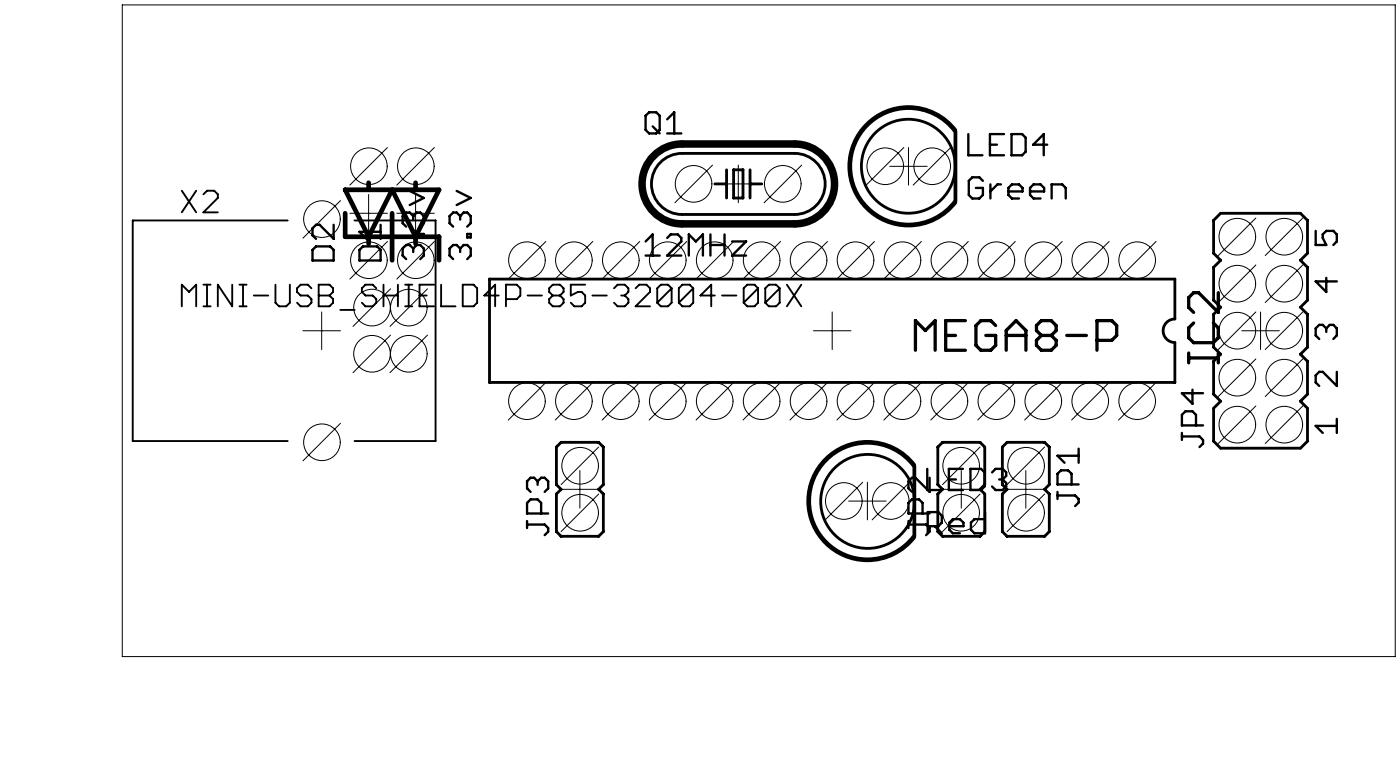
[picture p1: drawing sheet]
<svg xmlns="http://www.w3.org/2000/svg" width="76mm" height="42mm" viewBox="0 0 76 42" stroke-linecap="round" stroke-linejoin="round" font-family="sans-serif">
<g fill="none" stroke="#000" stroke-width=".05">
<path d="M6.6 .3h68.9v35.2h-68.9zM16.4 17.9h2M17.4 16.9v2M18.4 10.8l-2 2.1M18.9 11.5h2.1M19.9 10.5v2M21 8l-2.1 2M21 13.1l-2.1 2M21.1 15.6l-2 2M21.1 18.1l-2 2M21.5 11.5h2M22.5 10.5v2"/>
<path d="M23.1 15.6l-2 2M23.1 18.1l-2 2M23.5 8l-2 2M23.5 13.1l-2 2M29.5 13.1l-2 2M32.1 13.1l-2.1 2M34.6 13.1l-2 2M37.2 13.1l-2.1 2M38.6 8.9l-2.1 2.1M38.9 9.9h2.1M39.7 13.1l-2 2M39.9 8.9v2.1"/>
<path d="M42.2 13.1l-2 2M43.4 8.9l-2.1 2.1M44 17.9h2M44.8 13.1l-2.1 2M45 16.9v2M47.3 13.1l-2 2M48.1 9h2.1M48.9 8l-2 2M49.2 8v2M49.9 13.1l-2.1 2M51.4 8l-2 2M52.4 13.1l-2 2"/>
<path d="M54.9 13.1l-2 2M57.5 13.1l-2.1 2M60 13.1l-2 2M62.6 13.1l-2.1 2M67.2 17.9h2M68 19.4l-2.1 2M68 16.9l-2.1 2M68 14.3l-2.1 2.1M68 11.8l-2.1 2M68.2 16.9v2M70.5 19.4l-2 2M70.5 16.9l-2 2"/>
<path d="M70.5 14.3l-2 2.1M70.5 11.8l-2 2M18.4 22.9l-2 2M29.5 20.7l-2 2M30.4 26.5h2M31.4 25.4v2.1M32.1 20.7l-2.1 2M32.4 26.7l-2 2M32.4 24.2l-2 2M34.6 20.7l-2 2M37.2 20.7l-2.1 2M39.7 20.7l-2 2"/>
<path d="M42.2 20.7l-2 2M44.8 20.7l-2.1 2M45.9 27.1h2M46.7 26.1l-2.1 2M46.9 26.1v2M47.3 20.7l-2 2M49.2 26.1l-2 2M49.9 20.7l-2.1 2M51 26.5h2M52 25.4v2.1M52.4 20.7l-2 2M53 26.7l-2 2"/>
<path d="M53 24.2l-2 2M54.5 26.5h2M54.9 20.7l-2 2M55.5 25.4v2.1M56.5 24.2l-2 2M56.5 26.7l-2 2M57.5 20.7l-2.1 2M60 20.7l-2 2M62.6 20.7l-2.1 2M68 21.9l-2.1 2.1M70.5 21.9l-2 2.1"/>
<circle cx="17.4" cy="11.8" r=".99"/>
<circle cx="20" cy="14.1" r=".99"/>
<circle cx="20" cy="9" r=".99"/>
<circle cx="20.1" cy="19.1" r=".99"/>
<circle cx="20.1" cy="16.6" r=".99"/>
<circle cx="22.1" cy="19.1" r=".99"/>
<circle cx="22.1" cy="16.6" r=".99"/>
<circle cx="22.5" cy="14.1" r=".99"/>
<circle cx="22.5" cy="9" r=".99"/>
<circle cx="28.5" cy="14.1" r=".99"/>
<circle cx="31.1" cy="14.1" r=".99"/>
<circle cx="33.6" cy="14.1" r=".99"/>
<circle cx="36.1" cy="14.1" r=".99"/>
<circle cx="37.5" cy="9.9" r=".99"/>
<circle cx="38.7" cy="14.1" r=".99"/>
<circle cx="41.2" cy="14.1" r=".99"/>
<circle cx="42.4" cy="9.9" r=".99"/>
<circle cx="43.8" cy="14.1" r=".99"/>
<circle cx="46.3" cy="14.1" r=".99"/>
<circle cx="47.9" cy="9" r=".99"/>
<circle cx="48.8" cy="14.1" r=".99"/>
<circle cx="50.4" cy="9" r=".99"/>
<circle cx="51.4" cy="14.1" r=".99"/>
<circle cx="53.9" cy="14.1" r=".99"/>
<circle cx="56.5" cy="14.1" r=".99"/>
<circle cx="59" cy="14.1" r=".99"/>
<circle cx="61.5" cy="14.1" r=".99"/>
<circle cx="67" cy="17.9" r=".99"/>
<circle cx="67" cy="15.3" r=".99"/>
<circle cx="67" cy="12.8" r=".99"/>
<circle cx="69.5" cy="17.9" r=".99"/>
<circle cx="69.5" cy="15.3" r=".99"/>
<circle cx="69.5" cy="12.8" r=".99"/>
<circle cx="17.4" cy="23.9" r=".99"/>
<circle cx="28.5" cy="21.7" r=".99"/>
<circle cx="31.1" cy="21.7" r=".99"/>
<circle cx="31.4" cy="27.7" r=".99"/>
<circle cx="31.4" cy="25.2" r=".99"/>
<circle cx="33.6" cy="21.7" r=".99"/>
<circle cx="36.1" cy="21.7" r=".99"/>
<circle cx="38.7" cy="21.7" r=".99"/>
<circle cx="41.2" cy="21.7" r=".99"/>
<circle cx="43.8" cy="21.7" r=".99"/>
<circle cx="45.7" cy="27.1" r=".99"/>
<circle cx="46.3" cy="21.7" r=".99"/>
<circle cx="48.2" cy="27.1" r=".99"/>
<circle cx="48.8" cy="21.7" r=".99"/>
<circle cx="51.4" cy="21.7" r=".99"/>
<circle cx="52" cy="27.7" r=".99"/>
<circle cx="52" cy="25.2" r=".99"/>
<circle cx="53.9" cy="21.7" r=".99"/>
<circle cx="55.5" cy="27.7" r=".99"/>
<circle cx="55.5" cy="25.2" r=".99"/>
<circle cx="56.5" cy="21.7" r=".99"/>
<circle cx="59" cy="21.7" r=".99"/>
<circle cx="61.5" cy="21.7" r=".99"/>
<circle cx="67" cy="23" r=".99"/>
<circle cx="67" cy="20.4" r=".99"/>
<circle cx="69.5" cy="23" r=".99"/>
<circle cx="69.5" cy="20.4" r=".99"/>
</g>
<path d="M35.4 8.4l.4-.3 .5-.2 .6-.1h6.1a2.16 2.16 0 0 1 2.2 2.1 2.16 2.16 0 0 1-2.2 2.2h-6.1a2.16 2.16 0 0 1-2-1.3 2.16 2.16 0 0 1 .5-2.4z" fill="none" stroke="#000" stroke-width=".41"/>
<g fill="none" stroke="#000" stroke-width=".15">
<path d="M26.5 15.1h37.1v2.1a.63 .63 0 0 0-.7 .7 .63 .63 0 0 0 .7 .6v2.2h-37.1zM35.7 8.8l.8-.4 .4-.1h6.1a1.65 1.65 0 0 1 1.6 1.6 1.65 1.65 0 0 1-1.6 1.7h-6.1a1.65 1.65 0 0 1-1.5-1 1.65 1.65 0 0 1 .3-1.8zM38.7 9.9h.6M39.3 9.2v1.5M39.7 9.2h.5v1.5h-.5zM40.6 9.2v1.5M40.6 9.9h.6M65.7 11.9l.3-.4h4.4l.3 .4v1.8l-.3 .4 .3 .4v1.7l-.3 .4 .3 .4v1.8l-.3 .4 .3 .3v1.8l-.3 .4 .3 .4v1.7l-.3 .4h-4.4l-.3-.4v-1.7l.3-.4-.3-.4v-1.8l.3-.3-.3-.4v-1.8l.3-.4-.3-.4v-1.7l.3-.4-.3-.4zM30.1 24.2l.3-.3h2l.2 .3v2l-.2 .3 .2 .2v2l-.2 .3h-2l-.3-.3v-2l.3-.2-.3-.3zM50.7 24.2l.3-.3h2l.3 .3v2l-.3 .3 .3 .2v2l-.3 .3h-2l-.3-.3v-2l.3-.2-.3-.3zM54.2 24.2l.3-.3h2l.3 .3v2l-.3 .3 .3 .2v2l-.3 .3h-2l-.3-.3v-2l.3-.2-.3-.3z"/>
<circle cx="49.1" cy="9" r="2.54"/>
<circle cx="46.9" cy="27.1" r="2.54"/>
</g>
<g fill="none" stroke="#000" stroke-width=".13">
<path d="M16.9 13.5l.2-.2h.8l.2 .2v.6h-1.2zM18.1 12.2v.7l-.8-.7h-.2l-.2 .1v.4l.2 .2M19.4 13.5l.2-.2h.8l.2 .2v.6h-1.2zM20.6 12.2v.7M20.6 12.5h-1.2l.4 .4M22.2 10.3l.7 .4-.7 .4M22.4 13.4l-.2-.2h-.2l-.2 .2v.4l.2 .2M22.4 11.7l-.2-.2h-.2l-.2 .2v.4l.2 .2M22.4 13.4l.1-.2h.2l.2 .2v.4l-.2 .2M22.4 11.7v.2M22.4 13.4v.2M22.4 11.7l.1-.2h.2l.2 .2v.4l-.2 .2"/>
<path d="M22.7 12.6h.2v.2h-.2zM24.7 10.3l.8 .4-.8 .4M24.9 13.4l-.2-.2h-.2l-.2 .2v.4l.2 .2M24.9 13.4l.2-.2h.2l.2 .2v.4l-.2 .2M24.9 11.7l-.2-.2h-.2l-.2 .2v.4l.2 .2M24.9 11.7l.2-.2h.2l.2 .2v.4l-.2 .2M24.9 11.7v.2M24.9 13.4v.2M25.3 12.6h.2v.2h-.2zM34.9 6.3l.2-.2h.4l.2 .2v.7l-.2 .2h-.4l-.2-.2zM34.9 13.1l.4-.4v1.1M34.9 13.8h.8"/>
<path d="M35.3 6.8l.4 .4M36.1 7.2h.8M36.1 6.5l.4-.4v1.1M36.1 12.9l.2-.2h.4l.2 .2v.2l-.8 .7h.8M37.3 13.8v-1.1l.4 .4 .3-.4v1.1M38.4 12.7v1.1M38.4 13.2h.8M39.2 12.7v1.1M39.6 13.1h.8l-.8 .7h.8M52.4 7.2v1.2h.8M53.2 9.8l-.2-.2h-.4l-.2 .2v.7l.2 .2h.4l.2-.2v-.3h-.4M53.6 7.8h.3"/>
<path d="M53.6 10v.7M54.2 10h-.2l-.4 .3M54.3 7.2h-.7v1.2h.7M54.6 10.3h.7v-.1l-.2-.2h-.3l-.2 .2v.3l.2 .2h.3M54.7 7.2h.6l.2 .2v.8l-.2 .2h-.6zM55.7 10.3h.8v-.1l-.2-.2h-.4l-.2 .2v.3l.2 .2h.4M56.7 7.8h-.8l.6-.6v1.2M56.9 10.7v-.7h.6l.2 .2v.5M71.2 12.5v.7h.6l-.2-.3v-.2l.2-.2h.3l.2 .2v.4l-.2 .1M71.8 17.8l.2-.2h.1l.2 .2v.3l-.2 .2M71.8 17.8l-.2-.2h-.2l-.2 .2v.3l.2 .2M71.8 15v.8l-.6-.6h1.1"/>
<path d="M71.8 17.8v.1M28.5 28.4h1l.2 .1v.2l-.2 .2M28.5 28.2v.3M29.1 26l-.2-.2h-.2l-.2 .2v.4l.2 .2M29.1 26l.2-.2h.2l.2 .2v.4l-.2 .2M29.1 26v.2M29.3 27.8v-.6l-.2-.2h-.4l-.2 .2v.6h1.2M49.2 28.4h.9l.2 .1v.2l-.2 .2M49.2 28.2v.3M49.9 27.8v-.6l-.2-.2h-.4l-.1 .2v.6h1.1M50.2 25.3v1.2h.7M50.2 28.4h.6l.2-.1v-.4l-.2-.2h-.6v1.1"/>
<path d="M50.3 25.8v.8l-.8-.8h-.2l-.1 .2v.4l.1 .2M50.6 28.4l.4 .4M51.3 25.9h.4M51.4 28.4h.7v-.1l-.2-.2h-.3l-.2 .2v.3l.2 .2h.3M52.1 25.3h-.8v1.2h.8M52.5 25.3h.6l.2 .2v.8l-.2 .2h-.6zM53.3 27.7v1.1h-.6l-.2-.2v-.3l.2-.2h.6M53.7 25.5l.2-.2h.4l.1 .2v.2l-.1 .2M54.1 25.9h.2M54.3 25.9l.1 .2v.2l-.1 .2h-.4l-.2-.2M57.2 26.8h1l.2 .2v.2l-.2 .2M57.2 26.6v.4"/>
<path d="M58 26.2v-.6l-.2-.2h-.4l-.2 .2v.6h1.2M58.4 24.3v.7M58.4 24.6h-1.2l.4 .4M64 23.6h.9l.2 .2v.2l-.2 .2M64 23.4v.4M64.5 21.1v.7l-.5-.5h1.1M64.7 23v-.6l-.2-.2h-.4l-.1 .2v.6h1.1M72.3 23h-1.1l.4 .4M72.3 20.1v.8l-.7-.8h-.2l-.2 .2v.4l.2 .2M72.3 22.6v.8"/>
</g>
<g fill="none" stroke="#000" stroke-width=".18">
<path d="M49.5 18.9v-1.6l.6 .6 .5-.6v1.6M51.2 18.1h.5M52.2 17.3h-1v1.6h1M53.9 17.6l-.3-.3h-.5l-.3 .3v1.1l.3 .2h.5l.3-.2v-.6h-.6M54.4 18.1h1.1M54.4 18.9v-1l.6-.6 .5 .6v1M56.3 18.1l-.2-.2v-.3l.2-.3h.6l.2 .3v.3l-.2 .2M56.3 18.1l-.2 .3v.3l.2 .2h.6l.2-.2v-.3l-.2-.3M56.3 18.1h.6M57.7 18.1h1.1M59.4 18.4h.8l.2-.3v-.5l-.2-.3h-.8v1.6M64.3 19.4h1.6"/>
<path d="M64.3 19.1v.5M64.6 17.5l-.3 .2v.6l.3 .2h1.1l.2-.2v-.6l-.2-.2M65.9 15.8v1.1l-1-1.1h-.3l-.3 .3v.5l.3 .3M65.9 19.1v.5"/>
</g>
<g fill="none" stroke="#000" stroke-width=".1">
<path d="M9.8 10.3l.8 1.2M9.8 16.6v-1.2l.4 .4 .4-.4v1.2M10.6 10.3l-.8 1.2M11 10.5l.2-.2h.4l.2 .2v.2l-.8 .8h.8M11 16.6h.4M11 15.4h.4M11.2 15.4v1.2M12.6 15.4v1.2l-.8-1.2v1.2M13 16.6h.3M13 15.4h.3M13.1 15.4v1.2M13.7 16h.8"/>
<path d="M14.9 15.4v1l.2 .2h.4l.2-.2v-1M15.6 11.9h-8.4v11.9h8.4M16.9 15.6l-.2-.2h-.4l-.2 .2v.2l.2 .2h.4l.2 .2v.2l-.2 .2h-.4l-.2-.2M17.2 15.4h.6l.2 .2v.2l-.2 .2 .2 .2v.2l-.2 .2h-.6zM17.2 16h.6M18.4 16.8h.8M19.2 11.9h4.4v11.9h-4.4M20.4 15.6l-.2-.2h-.4l-.2 .2v.2l.2 .2h.4l.2 .2v.2l-.2 .2h-.4l-.2-.2M20.8 16h.7M20.8 15.4v1.2M21.5 15.4v1.2M21.9 16.6h.4"/>
<path d="M21.9 15.4h.4M22.1 15.4v1.2M22.7 16h.4M23.5 15.4h-.8v1.2h.8M23.9 15.4v1.2h.7M25 15.4h.6l.2 .2v.8l-.2 .2h-.6zM27 16h-.8l.6-.6v1.2M27.4 16.2h.6l.2-.2v-.4l-.2-.2h-.6v1.2M28.5 16h.8M29.9 16l-.2 .2v.2l.2 .2h.4l.2-.2v-.2l-.2-.2M29.9 16l-.2-.2v-.2l.2-.2h.4l.2 .2v.2l-.2 .2M29.9 16h.4"/>
<path d="M31.7 15.4h-.8v.6l.4-.2h.2l.2 .2v.4l-.2 .2h-.4l-.2-.2M32.1 16h.7M33.2 15.6l.2-.2h.4l.2 .2v.2l-.2 .2M33.6 16h.2M33.8 16l.2 .2v.2l-.2 .2h-.4l-.2-.2M34.4 15.6l.2-.2h.4l.2 .2v.2l-.8 .8h.8M36.3 15.6v.8l-.2 .2h-.3l-.2-.2M36.3 15.6l-.2-.2h-.3l-.2 .2v.8M36.3 15.6l-.7 .8M37.5 15.6v.8l-.2 .2h-.4l-.2-.2M37.5 15.6l-.2-.2h-.4l-.2 .2v.8M37.5 15.6l-.8 .8"/>
<path d="M38.7 16h-.8l.6-.6v1.2M39.1 16h.7M41 15.6v.8l-.2 .2h-.4l-.2-.2M41 15.6l-.2-.2h-.4l-.2 .2v.8M41 15.6l-.8 .8M42.2 15.6v.8l-.2 .2h-.4l-.2-.2M42.2 15.6l-.2-.2h-.4l-.2 .2v.8M42.2 15.6l-.8 .8M42.6 15.4l.8 1.2M43.4 15.4l-.8 1.2"/>
</g>
<path d="M51.7 7.1v3.8M49.5 25.2v3.8" fill="none" stroke="#000" stroke-width=".2"/>
<path d="M18.7 11.5v1.3h5.1v1.3M19.9 12.8l-1.2-2.5h5.1l-1.3 2.5M19.9 12.8l1.3-2.5 1.3 2.5M19.9 9.9v.4M19.9 12.8v.4M21.2 11.5v2.6M22.5 9.9v.4M22.5 12.8v.4M51.7 7.1a3.2 3.2 0 0 0-4.7-.5 3.2 3.2 0 0 0 0 4.7 3.2 3.2 0 0 0 4.7-.4M49.5 25.2a3.2 3.2 0 0 0-4.7-.5 3.2 3.2 0 0 0 0 4.7 3.2 3.2 0 0 0 4.7-.4" fill="none" stroke="#000" stroke-width=".25"/>
</svg>
